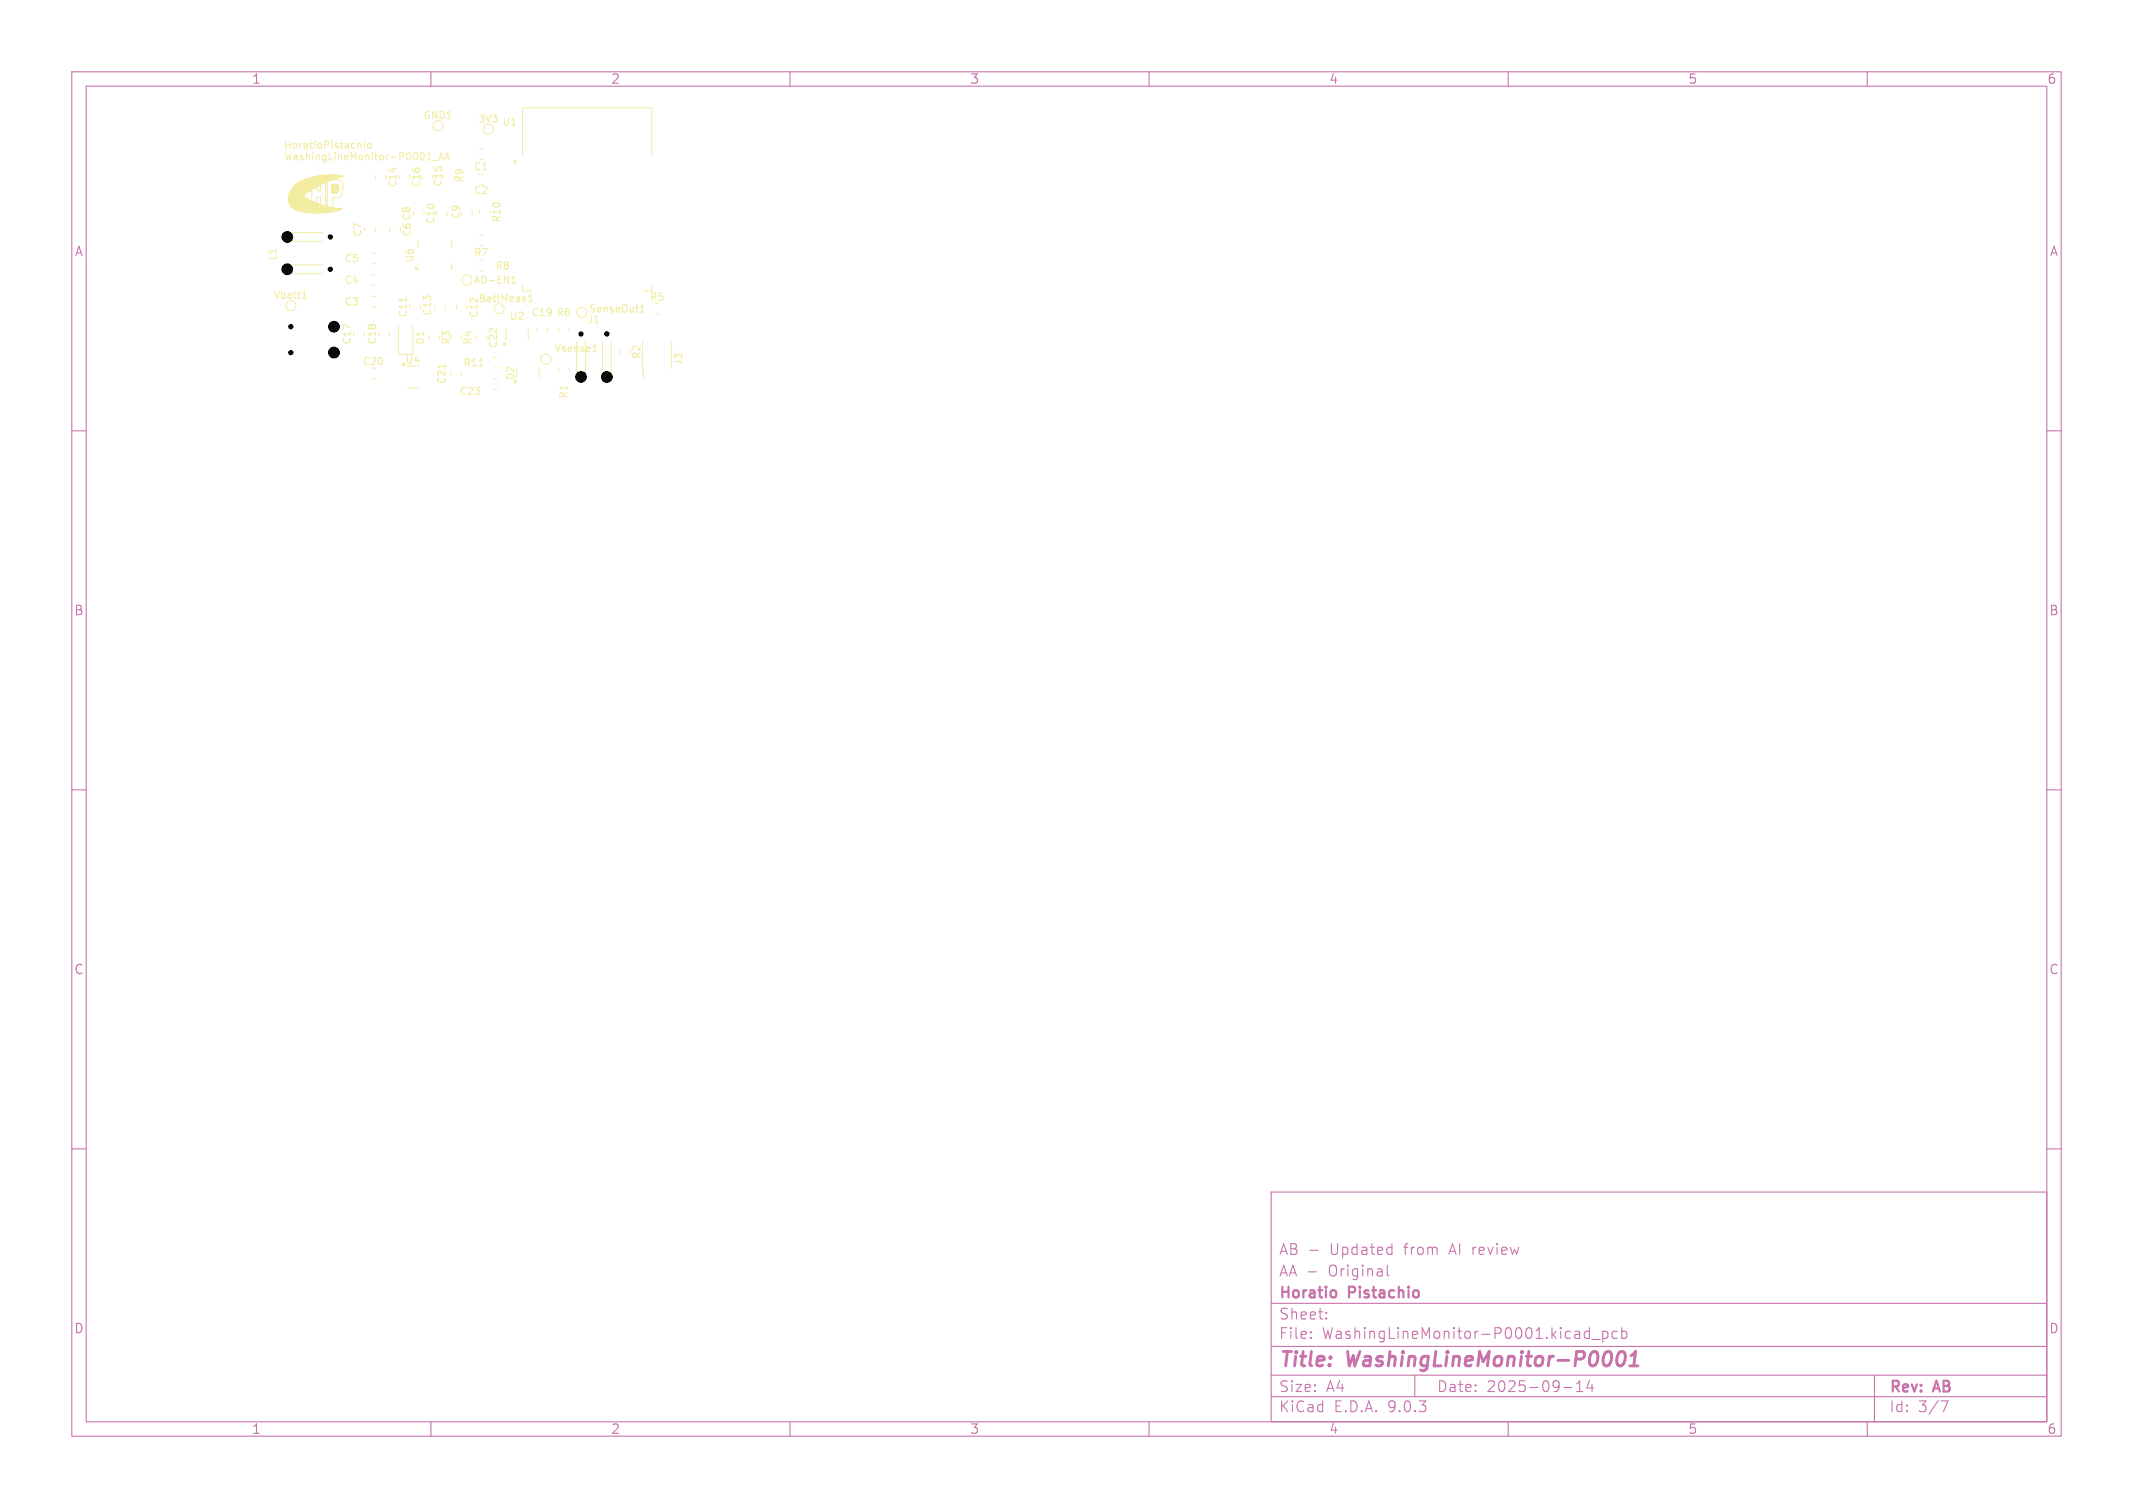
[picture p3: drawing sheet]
<svg xmlns="http://www.w3.org/2000/svg" width="297mm" height="210mm" viewBox="0 0 297 210" stroke-linecap="round" stroke-linejoin="round" font-family="sans-serif">
<defs><g id="words">
<g font-size="2.8" fill="#c872ab">
<text x="178" y="190.9">Title:</text>
<text x="187.7" y="190.9">WashingLineMonitor-P0001</text>
</g>
<g font-size="2.1" fill="#c872ab">
<text x="178" y="178">AA -</text>
<text x="178" y="175">AB -</text>
<text x="185" y="178">Original</text>
<text x="185.2" y="175">Updated</text>
<text x="195.7" y="175">from</text>
<text x="202.1" y="175">AI review</text>
<text x="178" y="184">Sheet:</text>
<text x="178" y="181.2">Horatio</text>
<text x="187.9" y="181.2">Pistachio</text>
<text x="178" y="186.7">File:</text>
<text x="184.1" y="186.7">WashingLineMonitor-P0001.kicad_pcb</text>
<text x="178" y="196.9">KiCad</text>
<text x="178" y="194.1">Size:</text>
<text x="184.7" y="194.1">A4</text>
<text x="185.7" y="196.9">E.D.A.</text>
<text x="193.3" y="196.9">9.0.3</text>
<text x="200" y="194.1">Date:</text>
<text x="207" y="194.1">2025-09-14</text>
<text x="263" y="194.3">Rev:</text>
<text x="263" y="196.9">Id:</text>
<text x="267.1" y="196.9">3/7</text>
<text x="269.4" y="194.3">AB</text>
</g>
<g font-size="1.8" fill="#c872ab">
<text x="35" y="11.9">1</text>
<text x="85" y="11.9">2</text>
<text x="135" y="11.9">3</text>
<text x="185" y="11.9">4</text>
<text x="235" y="11.9">5</text>
<text x="285" y="11.9">6</text>
<text x="10.3" y="35.9">A</text>
<text x="285.4" y="35.9">A</text>
<text x="10.3" y="85.9">B</text>
<text x="285.3" y="85.9">B</text>
<text x="10.3" y="135.9">C</text>
<text x="285.3" y="135.9">C</text>
<text x="10.3" y="185.9">D</text>
<text x="285.3" y="185.9">D</text>
<text x="35" y="199.9">1</text>
<text x="85" y="199.9">2</text>
<text x="135" y="199.9">3</text>
<text x="185" y="199.9">4</text>
<text x="235" y="199.9">5</text>
<text x="285" y="199.9">6</text>
</g>
<g font-size="1.4" fill="#f2eda1">
<text x="58.9" y="16.8">GND1</text>
<text x="66.5" y="17.3">3V3</text>
<text x="69.9" y="17.7">U1</text>
<text x="39.5" y="20.8">HoratioPistachio</text>
<text x="39.5" y="22.5">WashingLineMonitor-P0001_AA</text>
<text x="65.9" y="23.9">C1</text>
<text x="55.4" y="26.2" transform="rotate(-90 55.4 26.2)">C14</text>
<text x="58.7" y="26.2" transform="rotate(-90 58.7 26.2)">C16</text>
<text x="61.7" y="26.1" transform="rotate(-90 61.7 26.1)">C15</text>
<text x="64.7" y="25.5" transform="rotate(-90 64.7 25.5)">R9</text>
<text x="65.9" y="27.2">C2</text>
<text x="50.5" y="33.1" transform="rotate(-90 50.5 33.1)">C7</text>
<text x="57.4" y="33.1" transform="rotate(-90 57.4 33.1)">C6 C8</text>
<text x="60.7" y="31.3" transform="rotate(-90 60.7 31.3)">C10</text>
<text x="64.2" y="30.6" transform="rotate(-90 64.2 30.6)">C9</text>
<text x="65.9" y="35.9">R7</text>
<text x="69.9" y="31.1" transform="rotate(-90 69.9 31.1)">R10</text>
<text x="38" y="41.8">Vbatt1</text>
<text x="38.7" y="36.4" transform="rotate(-90 38.7 36.4)">L1</text>
<text x="47.9" y="36.7">C5</text>
<text x="47.9" y="39.7">C4</text>
<text x="57.8" y="36.7" transform="rotate(-90 57.8 36.7)">U6</text>
<text x="65.9" y="39.7">AD-EN1</text>
<text x="68.9" y="37.7">R8</text>
<text x="47.9" y="42.7">C3</text>
<text x="56.8" y="44.3" transform="rotate(-90 56.8 44.3)">C11</text>
<text x="60.2" y="44.1" transform="rotate(-90 60.2 44.1)">C13</text>
<text x="66.5" y="42.3">BattMeas1</text>
<text x="66.7" y="44.3" transform="rotate(-90 66.7 44.3)">C12</text>
<text x="70.9" y="44.7">U2</text>
<text x="73.9" y="44.2">C19 R6</text>
<text x="81.7" y="45.2">J1</text>
<text x="81.9" y="43.7">SenseOut1</text>
<text x="90.4" y="42.1">R5</text>
<text x="49" y="48.1" transform="rotate(-90 49 48.1)">C17</text>
<text x="50.4" y="51">C20</text>
<text x="52.5" y="48.1" transform="rotate(-90 52.5 48.1)">C18</text>
<text x="56.4" y="50.8">U4</text>
<text x="59.2" y="48.1" transform="rotate(-90 59.2 48.1)">D1</text>
<text x="62.2" y="53.6" transform="rotate(-90 62.2 53.6)">C21</text>
<text x="62.9" y="48.1" transform="rotate(-90 62.9 48.1)">R3</text>
<text x="64.4" y="51.2">R11</text>
<text x="65.9" y="48.1" transform="rotate(-90 65.9 48.1)">R4</text>
<text x="69.4" y="48.6" transform="rotate(-90 69.4 48.6)">C22</text>
<text x="71.8" y="53" transform="rotate(-90 71.8 53)">D2</text>
<text x="77.1" y="49.2">Vsense1</text>
<text x="89.4" y="50.1" transform="rotate(-90 89.4 50.1)">R2</text>
<text x="95.2" y="51" transform="rotate(-90 95.2 51)">J3</text>
<text x="63.9" y="55.2">C23</text>
<text x="79.2" y="55.6" transform="rotate(-90 79.2 55.6)">R1</text>
</g>
</g></defs>
<g fill="none" stroke="#c872ab" stroke-width=".15">
<path d="M10 10h277v190h-277zM12 12h273v186h-273zM60 10v2M110 10v2M160 10v2M210 10v2M260 10v2M10 60h2M285 60h2M10 110h2M285 110h2M10 160h2"/>
<path d="M177 166h108v32h-108zM182.2 177.1h1.1M182.4 174.1h1.1M193.2 176.2v1.3l.2 .2M193.7 173.7l.1 .1M193.8 173.2v1.5M193.8 174.6l-.1 .1M285 160h2M60 198v2M110 198v2M160 198v2M177 194.5h108"/>
<path d="M177 191.5h108M177 187.5h108M177 181.5h108M182.5 186.3h.1l-.1 .1M182.5 186.3v.1M182.5 185.5v.1M182.5 185.5h.1l-.1 .1M184.7 183.6v.1M184.7 183.6h-.1l.1 .1M184.7 182.8v.1M184.7 182.8h-.1l.1 .1M197 191.5v3"/>
<path d="M210 198v2M217.7 193.2h1.2M219.5 193.8h.9M219.5 192.7l.5-.4v1.5M221.3 192.2l-.3 1.1h.9M221.3 184.9v1.5M221.3 185.5l-.4-.1-.3 .3v.4l.1 .2 .2 .1 .4-.1M221.7 192.8v1M221.7 186.5h1.1M223.2 185.5l.4-.1 .3 .3v.4l-.2 .2-.1 .1-.4-.1M223.2 185.4v1.5M225.2 185.5l-.5-.1-.2 .3v.4l.1 .2 .1 .1 .5-.1"/>
<path d="M225.8 185.5l.4-.1 .3 .3v.4l-.1 .2-.2 .1-.4-.1M225.8 184.9v1.5M260 198v2M261 191.5v6.5M270.2 195.1h1l-.6 1.5"/>
</g>
<path d="M225.4 188.4a.46 .46 0 0 1 .5-.2 .46 .46 0 0 1 .4 .4 1.15 1.15 0 0 1-.8 1.6l-.2-.1a1.54 1.54 0 0 1 .1-1.7zM226.9 190.2h1.2M227.1 188.8l.6-.6-.2 2" fill="none" stroke="#c872ab" stroke-width=".4"/>
<path d="M185.9 179.8l.2 .2v.4l-.2 .2" fill="none" stroke="#c872ab" stroke-width=".3"/>
<path d="M46.2 25.6l.6 .1 .3 .2 .1 .6-.2 .3M46.2 25.6v1.3" fill="none" stroke="#f2eda1" stroke-width=".14"/>
<path d="M46.2 25.6h.2a.67 .67 0 0 1 .8 .8 .67 .67 0 0 1-.9 .5h-.1z" fill="#f2eda1"/>
<g fill="#f2eda1" stroke="#f2eda1" stroke-width=".14">
<path d="M41 25.8a8.8 8.8 0 0 1 6.8-1.3 13.2 13.2 0 0 0-5.4 2.7v.1a1.67 1.67 0 0 0 1.1 .7 11.8 11.8 0 0 0 4.2 1.1 9.6 9.6 0 0 1-5.8 .3 1.74 1.74 0 0 1-1.7-2.1l.3-.8z"/>
<path d="M57.9 37.2l.3 .2-.3 .3z"/>
<path d="M70.2 47.7l.3 .2-.3 .3z"/>
<path d="M56 50.7h.4l-.2 .3z"/>
</g>
<g fill="none" stroke="#f2eda1" stroke-width=".14">
<path d="M50 20l.3 .1v.6M50.8 19.7h.1M50.8 20v.7M40.6 32.4h4.3M40.6 33.6h4.3M40.6 36.9h4.3M40.6 38.1h4.3M43.4 25.3h.7v1.2h.6v-1.4h.6v3.8l-.7-.2v-1.2h-.5v1.1h-.7zM45.6 25h.7a1.43 1.43 0 0 1 1.4 .4 3.2 3.2 0 0 1-.2 1.9l-.4 .2h-.8v1.9l-.7-.1zM46.2 25.6v1.3M47 26.8l-.8 .1M51.3 20h.2l.2 .2v.3l-.2 .2-.2-.1-.1-.1z"/>
<path d="M51.7 38.3h.5M51.7 39.7h.5M51.7 35.3h.6M51.7 36.7h.6M52.2 31.7v.5M52.3 24.4v.5M53.7 24.4v.5M54.3 31.7v.5M55.7 31.7v.5M57 24.4v.5M58.2 36.7v.4M58.4 33.7h-.2v.7"/>
<path d="M59 29.4v.6M59.5 22.3h.5M60.2 22.4h.8M61.1 22.3l.3-1 .4 1M61.2 22h.5M61.9 22.3l.4-1 .3 1M62 22h.5M62.2 29.4v.6M62.7 33.7h.2v.7M62.9 36.7v.7h-.2M63.2 24.4v.5M65.7 29.4v.6"/>
<path d="M66.7 20.8h.6M66.7 22.2h.6M66.8 29.3v.4M66.8 37.7h.4M66.8 32.8h.4M66.8 34.2h.4M68.2 29.3v.4M72.7 21.7v-6.7h18.1v6.7M72.7 39.8v.7h1.3M90.8 39.8v.7h-1.3M50.7 46.2v.6M51.7 41.3h.6"/>
<path d="M51.7 42.7h.6M51.7 52.7h.6M54.2 46.2v.6M55.5 45.4v4h2v-4M56.7 54.1h1.6M58.5 42.4v.6M59.8 46.8v.4M61.2 46.8v.4M62 42.5v.5M62.8 51.7v.6M63.6 42.5v.5M64.2 46.8v.4"/>
<path d="M64.2 51.7v.6M65 42.5v.5M67.7 46.7v.6M68.7 52.8h.6M68.7 54.2h.6M68.8 49.8h.4M68.8 51.2h.4M70.4 45.8v1.6M73.6 45.8v1.6M74.8 45.7v.6M75.1 51.3v1.3M76.2 45.7v.6"/>
<path d="M77.8 45.8v.4M77.8 51.3v.4M79.2 45.8v.4M79.2 51.3v.4M80.3 47.6v4.3M81.5 47.6v4.3M83.9 47.6v4.3M85.1 47.6v4.3M86.3 48.8v.4M87.7 48.8v.4M89.6 47.7v4.9M91.3 43.7h.4"/>
<path d="M93.5 47.7v3.6"/>
<circle cx="61" cy="17.5" r=".7"/>
<circle cx="68" cy="18" r=".7"/>
<circle cx="65" cy="39" r=".7"/>
<circle cx="40.5" cy="42.5" r=".7"/>
<circle cx="69.5" cy="43" r=".7"/>
<circle cx="76" cy="50" r=".7"/>
<circle cx="81" cy="43.5" r=".7"/>
</g>
<g fill="none" stroke="#f2eda1" stroke-width=".15">
<path d="M71.2 39.5h.6M71.2 38.7l.3-.2v1M42.1 41.6h.6M42.2 40.8l.2-.2v1M56.6 41.4v.6M62 50.7v.6M66.7 51h.6M73.6 42h.6M73.6 41.3l.3-.3v1M82.6 49h.5M82.7 48.1l.1-.1v1M89.2 43.5h.5"/>
<path d="M89.2 42.7l.3-.2v1"/>
</g>
<circle cx="71.8" cy="22.5" r=".1" fill="none" stroke="#f2eda1" stroke-width=".2"/>
<g fill="#000" stroke="#000" stroke-width=".14">
<circle cx="40" cy="33" r=".75"/>
<circle cx="40" cy="37.5" r=".75"/>
<circle cx="46" cy="33" r=".3"/>
<circle cx="46" cy="37.5" r=".3"/>
<circle cx="40.5" cy="49.1" r=".3"/>
<circle cx="40.5" cy="45.5" r=".3"/>
<circle cx="46.5" cy="45.5" r=".75"/>
<circle cx="46.5" cy="49.1" r=".75"/>
<circle cx="80.9" cy="52.5" r=".75"/>
<circle cx="80.9" cy="46.5" r=".3"/>
<circle cx="84.5" cy="52.5" r=".75"/>
<circle cx="84.5" cy="46.5" r=".3"/>
</g>
<use href="#words"/>
</svg>
